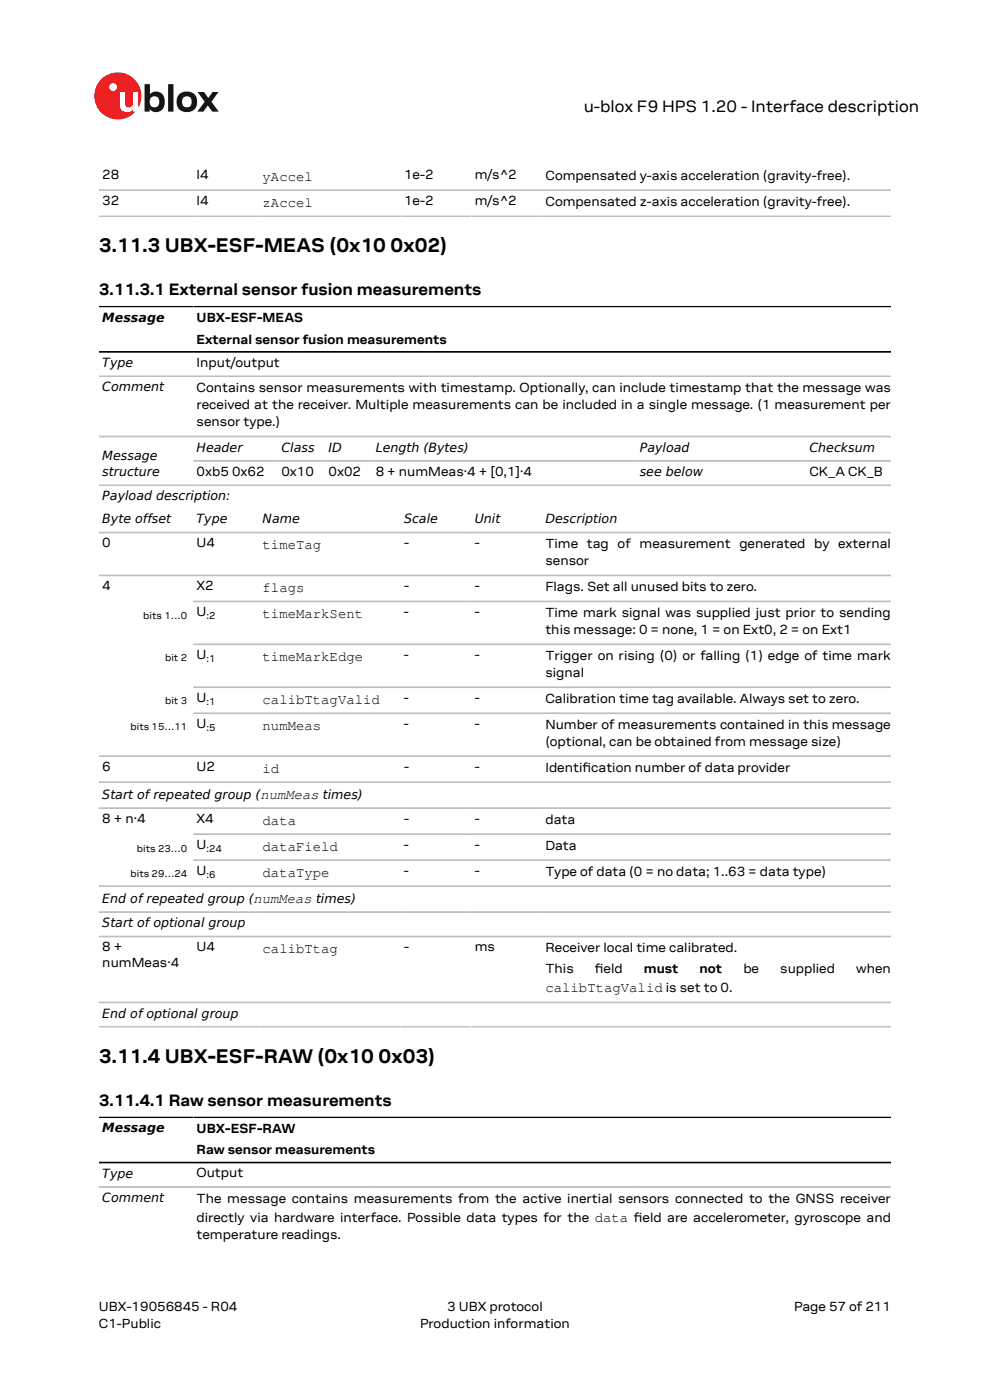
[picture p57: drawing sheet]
<svg xmlns="http://www.w3.org/2000/svg" width="210mm" height="297mm" viewBox="0 0 210 297" stroke-linecap="round" stroke-linejoin="round" font-family="sans-serif">
<defs><g id="words">
<g font-size="4.2">
<text x="21" y="53.5">3.11.3 UBX-ESF-MEAS (0x10</text>
<text x="82.9" y="53.5">0x02)</text>
<text x="21" y="225.5">3.11.4 UBX-ESF-RAW (0x10</text>
<text x="80.3" y="225.5">0x03)</text>
</g>
<g font-size="3.5">
<text x="123.8" y="23.7">u-blox F9 HPS 1.20 - Interface description</text>
<text x="21" y="62.6">3.11.3.1 External sensor fusion measurements</text>
<text x="21" y="234.6">3.11.4.1 Raw sensor measurements</text>
</g>
<g font-size="3">
<text x="55.7" y="38.4">yAccel</text>
<text x="55.7" y="43.9">zAccel</text>
<text x="55.7" y="116.5">timeTag</text>
<text x="55.7" y="125.6">flags</text>
<text x="55.7" y="131.1">timeMarkSent</text>
<text x="55.7" y="140.2">timeMarkEdge</text>
<text x="55.7" y="149.3">calibTtagValid</text>
<text x="55.7" y="154.8">numMeas</text>
<text x="55.7" y="163.9">id</text>
<text x="55.7" y="175">data</text>
<text x="55.7" y="180.5">dataField</text>
<text x="55.7" y="186">dataType</text>
<text x="55.7" y="202.2">calibTtag</text>
<text x="115.7" y="210.5">calibTtagValid is set to 0.</text>
</g>
<g font-size="2.8">
<text x="21.7" y="38">28</text>
<text x="41.7" y="38">I4</text>
<text x="85.7" y="38">1e-2</text>
<text x="100.7" y="38">m/s^2</text>
<text x="115.7" y="38.1">Compensated y-axis acceleration (gravity-free).</text>
<text x="21.7" y="43.5">32</text>
<text x="41.7" y="43.5">I4</text>
<text x="85.7" y="43.5">1e-2</text>
<text x="100.7" y="43.5">m/s^2</text>
<text x="115.7" y="43.6">Compensated z-axis acceleration (gravity-free).</text>
<text x="41.7" y="68.4">UBX-ESF-MEAS</text>
<text x="41.7" y="72.9">External sensor fusion measurements</text>
<text x="41.7" y="77.8">Input/output</text>
<text x="41.7" y="83.1">Contains sensor measurements with timestamp. Optionally, can include timestamp that the message was</text>
<text x="41.7" y="86.8">received at the receiver. Multiple measurements can be included in a single message. (1 measurement per</text>
<text x="41.7" y="90.5">sensor type.)</text>
<text x="41.7" y="100.9">0xb5 0x62</text>
<text x="59.7" y="100.9">0x10</text>
<text x="69.7" y="100.9">0x02</text>
<text x="79.7" y="100.9">8 + numMeas·4 + [0,1]·4</text>
<text x="171.7" y="100.9">CK_A CK_B</text>
<text x="21.7" y="116.1">0</text>
<text x="41.7" y="116.1">U4</text>
<text x="85.7" y="116.1">-</text>
<text x="100.7" y="116.1">-</text>
<text x="115.7" y="116.3">Time tag of measurement generated by external</text>
<text x="115.7" y="119.9">sensor</text>
<text x="21.7" y="125.2">4</text>
<text x="41.7" y="125.2">X2</text>
<text x="85.7" y="125.2">-</text>
<text x="100.7" y="125.2">-</text>
<text x="115.7" y="125.4">Flags. Set all unused bits to zero.</text>
<text x="41.7" y="130.8">U</text>
<text x="85.7" y="130.8">-</text>
<text x="100.7" y="130.8">-</text>
<text x="115.7" y="130.9">Time mark signal was supplied just prior to sending</text>
<text x="115.7" y="134.6">this message: 0 = none, 1 = on Ext0, 2 = on Ext1</text>
<text x="41.7" y="139.9">U</text>
<text x="85.7" y="139.9">-</text>
<text x="100.7" y="139.9">-</text>
<text x="115.7" y="140">Trigger on rising (0) or falling (1) edge of time mark</text>
<text x="115.7" y="143.7">signal</text>
<text x="41.7" y="149">U</text>
<text x="85.7" y="149">-</text>
<text x="100.7" y="149">-</text>
<text x="115.7" y="149.1">Calibration time tag available. Always set to zero.</text>
<text x="41.7" y="154.5">U</text>
<text x="85.7" y="154.5">-</text>
<text x="100.7" y="154.5">-</text>
<text x="115.7" y="154.6">Number of measurements contained in this message</text>
<text x="115.7" y="158.3">(optional, can be obtained from message size)</text>
<text x="21.7" y="163.6">6</text>
<text x="41.7" y="163.6">U2</text>
<text x="85.7" y="163.6">-</text>
<text x="100.7" y="163.6">-</text>
<text x="115.7" y="163.7">Identifcation number of data provider</text>
<text x="123.6" y="163.7">i</text>
<text x="21.7" y="174.6">8 + n·4</text>
<text x="41.7" y="174.6">X4</text>
<text x="85.7" y="174.6">-</text>
<text x="100.7" y="174.6">-</text>
<text x="115.7" y="174.7">data</text>
<text x="41.7" y="180.1">U</text>
<text x="41.7" y="185.6">U</text>
<text x="85.7" y="180.1">-</text>
<text x="85.7" y="185.6">-</text>
<text x="100.7" y="180.1">-</text>
<text x="100.7" y="185.6">-</text>
<text x="115.7" y="180.3">Data</text>
<text x="115.7" y="185.8">Type of data (0 = no data; 1..63 = data type)</text>
<text x="21.7" y="201.8">8 +</text>
<text x="41.7" y="201.8">U4</text>
<text x="85.7" y="201.8">-</text>
<text x="100.7" y="201.8">ms</text>
<text x="115.7" y="202">Receiver local time calibrated.</text>
<text x="21.7" y="205.2">numMeas·4</text>
<text x="115.7" y="206.5">This</text>
<text x="126.2" y="206.5">f</text>
<text x="126.2" y="206.5">ield</text>
<text x="136.6" y="206.5">must</text>
<text x="148.4" y="206.5">not</text>
<text x="157.7" y="206.5">be</text>
<text x="165.5" y="206.5">supplied</text>
<text x="181.6" y="206.5">when</text>
<text x="41.7" y="240.3">UBX-ESF-RAW</text>
<text x="41.7" y="244.9">Raw sensor measurements</text>
<text x="41.7" y="249.8">Output</text>
<text x="41.7" y="255.1">The message contains measurements from the active inertial sensors connected to the GNSS receiver</text>
<text x="41.7" y="259.2">directly via hardware interface. Possible data types for the data feld are accelerometer, gyroscope and</text>
<text x="41.7" y="262.8">temperature readings.</text>
<text x="134.4" y="259.2">i</text>
<text x="21" y="278">UBX-19056845 - R04</text>
<text x="21" y="281.8">C1-Public</text>
<text x="89.1" y="281.8">Production information</text>
<text x="94.9" y="278">3 UBX protocol</text>
<text x="168.4" y="278">Page 57 of 211</text>
</g>
<g font-size="2.7">
<text x="21.7" y="68.2">Message</text>
<text x="21.7" y="77.8">Type</text>
<text x="21.7" y="83">Comment</text>
<text x="41.7" y="95.8">Header</text>
<text x="59.7" y="95.8">Class</text>
<text x="69.7" y="95.8">ID</text>
<text x="79.7" y="95.8">Length (Bytes)</text>
<text x="135.7" y="95.8">Payload</text>
<text x="171.7" y="95.8">Checksum</text>
<text x="21.7" y="97.6">Message</text>
<text x="21.7" y="101">structure</text>
<text x="135.7" y="101">see below</text>
<text x="21.7" y="106.2">Payload description:</text>
<text x="21.7" y="111">Byte offset</text>
<text x="41.7" y="111">Type</text>
<text x="55.7" y="111">Name</text>
<text x="85.7" y="111">Scale</text>
<text x="100.7" y="111">Unit</text>
<text x="115.7" y="111">Description</text>
<text x="21.7" y="169.5">Start of repeated group (numMeas times)</text>
<text x="21.7" y="191.5">End of repeated group (numMeas times)</text>
<text x="21.7" y="196.7">Start of optional group</text>
<text x="21.7" y="215.9">End of optional group</text>
<text x="21.7" y="240.2">Message</text>
<text x="21.7" y="249.8">Type</text>
<text x="21.7" y="255">Comment</text>
</g>
<g font-size="2.1">
<text x="30.4" y="131.3">bits 1…0</text>
<text x="43.8" y="131.3">:2</text>
<text x="35" y="140.2">bit 2</text>
<text x="43.8" y="140.4">:1</text>
<text x="35" y="149.3">bit 3</text>
<text x="43.8" y="149.5">:1</text>
<text x="27.7" y="154.8">bits 15…11</text>
<text x="43.8" y="155">:5</text>
<text x="27.7" y="186">bits 29…24</text>
<text x="29" y="180.7">bits 23…0</text>
<text x="43.8" y="180.7">:24</text>
<text x="43.8" y="186.2">:6</text>
</g>
</g></defs>
<circle cx="25" cy="20.4" r="5" fill="#ed2023"/>
<circle cx="24" cy="18.5" r=".83" fill="#fff"/>
<g fill="#151516">
<path d="M35.7 17.9h1.1v5.8h-1.1z"/>
<path d="M41.9 19.5h1.4l.9 1.3 .9-1.3h1.3l-1.6 2.1 1.6 2.1h-1.4l-.9-1.3-1 1.3h-1.2l1.5-2.1z"/>
<path d="M32 20.7a1.17 1.17 0 0 0-.1 1.5 1.17 1.17 0 0 0 1.4 .4 1.16 1.16 0 0 0 .4-1.6 1.16 1.16 0 0 0-1.7-.3zM30.7 17.9h1.1v2.1a1.82 1.82 0 0 1 2.2-.4 1.82 1.82 0 0 1 .9 2 1.83 1.83 0 0 1-1 2 1.83 1.83 0 0 1-2.1-.5v.6h-1.1z"/>
<path d="M38.9 20.7a1.18 1.18 0 0 0-.2 1.5 1.18 1.18 0 0 0 1.5 .4 1.18 1.18 0 0 0 .4-1.5 1.18 1.18 0 0 0-1.5-.5zM37.4 21.6a2.25 2.25 0 0 1 4.5 0 2.25 2.25 0 0 1-4.5 0z"/>
</g>
<path d="M25.4 19.5h1.1v2.5a.84 .84 0 0 0 1 .8 .84 .84 0 0 0 .7-1v-2.3h1.1v4.2h-1.1v-.5a1.59 1.59 0 0 1-1.8 .5 1.59 1.59 0 0 1-1-1.5z" fill="#fff"/>
<g fill="none" stroke="#bebebe" stroke-width=".35">
<path d="M21 40.3h168M21 45.9h168M21 79.8h168M21 92.6h168M41 97.8h148M21 103h168M21 113h168M21 122.1h168M41 136.7h148M41 127.6h148M41 145.8h148M41 151.3h148"/>
<path d="M21 160.4h168M21 165.9h168M21 171.4h168M41 177h148M21 188h168M21 193.5h168M21 198.7h168M41 182.5h148M21 212.7h168M21 217.8h168M21 251.8h168"/>
</g>
<path d="M21 65h168M21 74.6h168M21 237h168M21 246.6h168" fill="none" stroke="#000" stroke-width=".35"/>
<use href="#words"/>
</svg>
